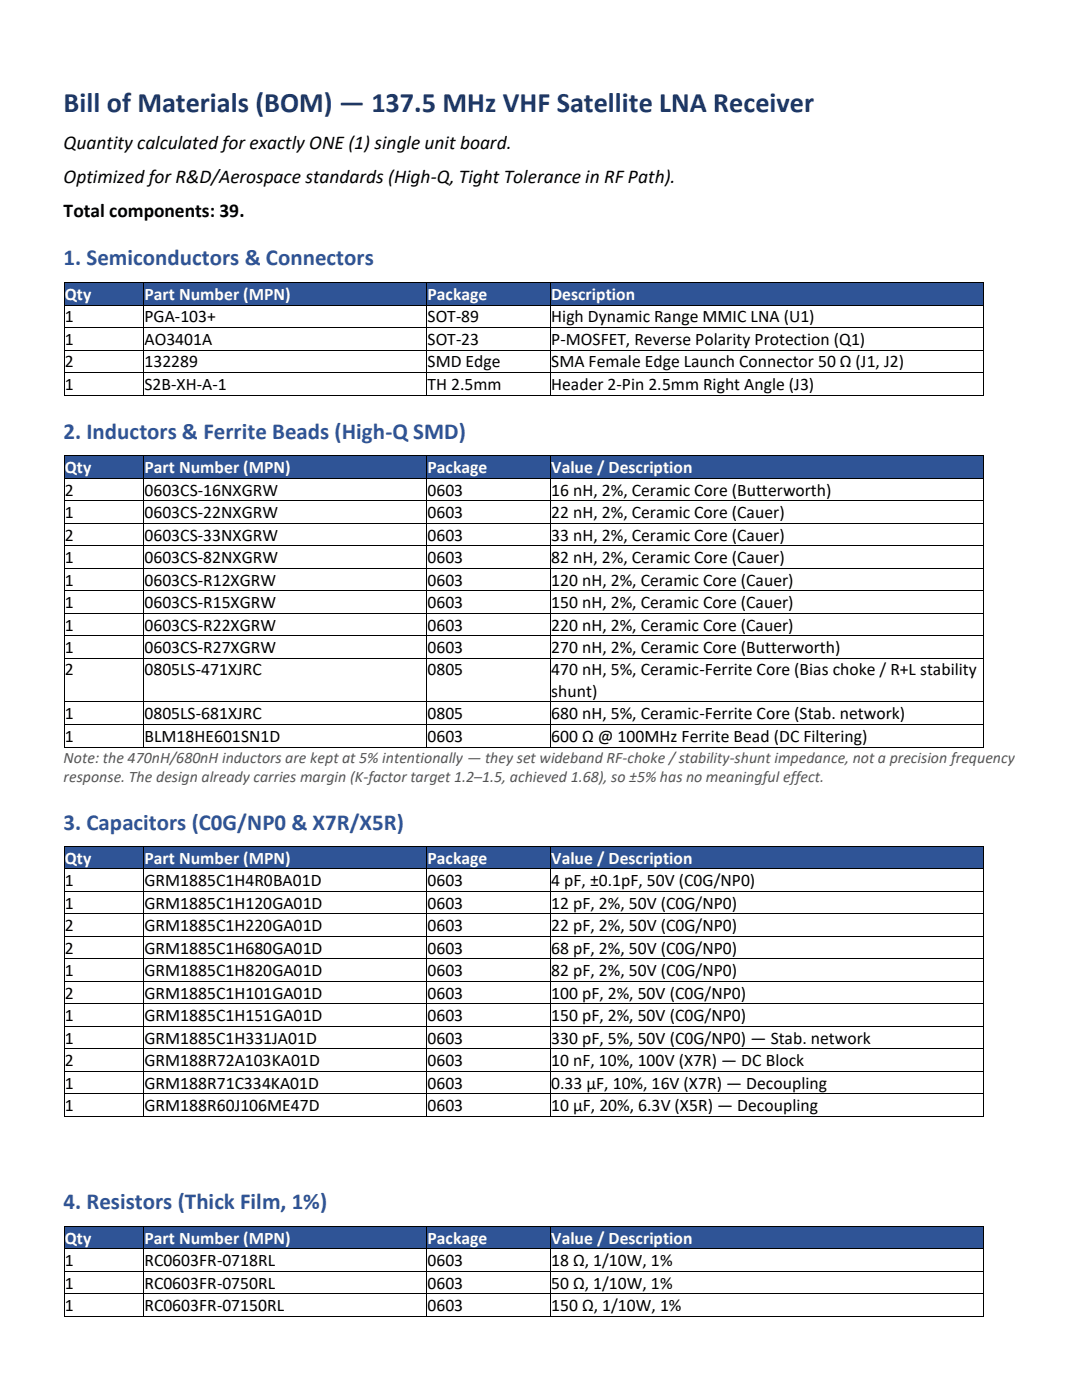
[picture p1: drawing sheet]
<svg xmlns="http://www.w3.org/2000/svg" width="216mm" height="279mm" viewBox="0 0 216 279" stroke-linecap="round" stroke-linejoin="round" font-family="sans-serif">
<defs><g id="words">
<text font-size="5.6" fill="#1f3864" x="12.7" y="22.3">Bill of Materials (BOM) — 137.5 MHz VHF Satellite LNA Receiver</text>
<g font-size="4.6" fill="#2f5496">
<text x="12.7" y="53">1. Semiconductors &amp; Connectors</text>
<text x="12.7" y="87.5">2. Inductors &amp; Ferrite Beads (High-Q SMD)</text>
<text x="12.7" y="165.5">3. Capacitors (C0G/NP0 &amp; X7R/X5R)</text>
<text x="12.7" y="241.3">4. Resistors (Thick Film, 1%)</text>
</g>
<g font-size="3.9">
<text x="12.7" y="29.6">Quantity calculated for exactly ONE (1) single unit board.</text>
<text x="12.7" y="36.5">Optimized for R&amp;D/Aerospace standards (High-Q, Tight Tolerance in RF Path).</text>
<text x="12.7" y="43.4">Total components: 39.</text>
</g>
<g font-size="3.5" fill="#fff">
<text x="13" y="59.9">Qty</text>
<text x="28.8" y="59.9">Part Number (MPN)</text>
<text x="85.3" y="59.9">Package</text>
<text x="110" y="59.9">Description</text>
<text x="13" y="94.4">Qty</text>
<text x="28.8" y="94.4">Part Number (MPN)</text>
<text x="85.3" y="94.4">Package</text>
<text x="110" y="94.4">Value / Description</text>
<text x="13" y="172.4">Qty</text>
<text x="28.8" y="172.4">Part Number (MPN)</text>
<text x="85.3" y="172.4">Package</text>
<text x="110" y="172.4">Value / Description</text>
<text x="13" y="248.2">Qty</text>
<text x="28.8" y="248.2">Part Number (MPN)</text>
<text x="85.3" y="248.2">Package</text>
<text x="110" y="248.2">Value / Description</text>
</g>
<g font-size="3.5">
<text x="13" y="64.4">1</text>
<text x="28.8" y="64.4">PGA-103+</text>
<text x="85.3" y="64.4">SOT-89</text>
<text x="110" y="64.4">High Dynamic Range MMIC LNA (U1)</text>
<text x="13" y="68.8">1</text>
<text x="28.8" y="68.8">AO3401A</text>
<text x="85.3" y="68.8">SOT-23</text>
<text x="110" y="68.8">P-MOSFET, Reverse Polarity Protection (Q1)</text>
<text x="13" y="73.3">2</text>
<text x="13" y="77.8">1</text>
<text x="28.8" y="73.3">132289</text>
<text x="28.8" y="77.8">S2B-XH-A-1</text>
<text x="85.3" y="73.3">SMD Edge</text>
<text x="85.3" y="77.8">TH 2.5mm</text>
<text x="110" y="73.3">SMA Female Edge Launch Connector 50 Ω (J1, J2)</text>
<text x="110" y="77.8">Header 2-Pin 2.5mm Right Angle (J3)</text>
<text x="13" y="98.9">2</text>
<text x="28.8" y="98.9">0603CS-16NXGRW</text>
<text x="85.3" y="98.9">0603</text>
<text x="110" y="98.9">16 nH, 2%, Ceramic Core (Butterworth)</text>
<text x="13" y="103.4">1</text>
<text x="13" y="107.9">2</text>
<text x="28.8" y="103.4">0603CS-22NXGRW</text>
<text x="28.8" y="107.9">0603CS-33NXGRW</text>
<text x="85.3" y="103.4">0603</text>
<text x="85.3" y="107.9">0603</text>
<text x="110" y="103.4">22 nH, 2%, Ceramic Core (Cauer)</text>
<text x="110" y="107.9">33 nH, 2%, Ceramic Core (Cauer)</text>
<text x="13" y="112.4">1</text>
<text x="28.8" y="112.4">0603CS-82NXGRW</text>
<text x="85.3" y="112.4">0603</text>
<text x="110" y="112.4">82 nH, 2%, Ceramic Core (Cauer)</text>
<text x="13" y="116.9">1</text>
<text x="28.8" y="116.9">0603CS-R12XGRW</text>
<text x="85.3" y="116.9">0603</text>
<text x="110" y="116.9">120 nH, 2%, Ceramic Core (Cauer)</text>
<text x="13" y="121.3">1</text>
<text x="13" y="125.8">1</text>
<text x="28.8" y="121.3">0603CS-R15XGRW</text>
<text x="28.8" y="125.8">0603CS-R22XGRW</text>
<text x="85.3" y="121.3">0603</text>
<text x="85.3" y="125.8">0603</text>
<text x="110" y="121.3">150 nH, 2%, Ceramic Core (Cauer)</text>
<text x="110" y="125.8">220 nH, 2%, Ceramic Core (Cauer)</text>
<text x="13" y="130.3">1</text>
<text x="28.8" y="130.3">0603CS-R27XGRW</text>
<text x="85.3" y="130.3">0603</text>
<text x="110" y="130.3">270 nH, 2%, Ceramic Core (Butterworth)</text>
<text x="13" y="134.8">2</text>
<text x="28.8" y="134.8">0805LS-471XJRC</text>
<text x="85.3" y="134.8">0805</text>
<text x="110" y="134.8">470 nH, 5%, Ceramic-Ferrite Core (Bias choke / R+L stability</text>
<text x="13" y="143.6">1</text>
<text x="28.8" y="143.6">0805LS-681XJRC</text>
<text x="85.3" y="143.6">0805</text>
<text x="110" y="139.1">shunt)</text>
<text x="110" y="143.6">680 nH, 5%, Ceramic-Ferrite Core (Stab. network)</text>
<text x="13" y="148.1">1</text>
<text x="28.8" y="148.1">BLM18HE601SN1D</text>
<text x="85.3" y="148.1">0603</text>
<text x="110" y="148.1">600 Ω @ 100MHz Ferrite Bead (DC Filtering)</text>
<text x="13" y="176.9">1</text>
<text x="28.8" y="176.9">GRM1885C1H4R0BA01D</text>
<text x="85.3" y="176.9">0603</text>
<text x="110" y="176.9">4 pF, ±0.1pF, 50V (C0G/NP0)</text>
<text x="13" y="181.4">1</text>
<text x="13" y="185.9">2</text>
<text x="28.8" y="181.4">GRM1885C1H120GA01D</text>
<text x="28.8" y="185.9">GRM1885C1H220GA01D</text>
<text x="85.3" y="181.4">0603</text>
<text x="85.3" y="185.9">0603</text>
<text x="110" y="181.4">12 pF, 2%, 50V (C0G/NP0)</text>
<text x="110" y="185.9">22 pF, 2%, 50V (C0G/NP0)</text>
<text x="13" y="190.4">2</text>
<text x="28.8" y="190.4">GRM1885C1H680GA01D</text>
<text x="85.3" y="190.4">0603</text>
<text x="110" y="190.4">68 pF, 2%, 50V (C0G/NP0)</text>
<text x="13" y="194.8">1</text>
<text x="28.8" y="194.8">GRM1885C1H820GA01D</text>
<text x="85.3" y="194.8">0603</text>
<text x="110" y="194.8">82 pF, 2%, 50V (C0G/NP0)</text>
<text x="13" y="199.3">2</text>
<text x="13" y="203.8">1</text>
<text x="28.8" y="199.3">GRM1885C1H101GA01D</text>
<text x="28.8" y="203.8">GRM1885C1H151GA01D</text>
<text x="85.3" y="199.3">0603</text>
<text x="85.3" y="203.8">0603</text>
<text x="110" y="199.3">100 pF, 2%, 50V (C0G/NP0)</text>
<text x="110" y="203.8">150 pF, 2%, 50V (C0G/NP0)</text>
<text x="13" y="208.3">1</text>
<text x="28.8" y="208.3">GRM1885C1H331JA01D</text>
<text x="85.3" y="208.3">0603</text>
<text x="110" y="208.3">330 pF, 5%, 50V (C0G/NP0) — Stab. network</text>
<text x="13" y="212.8">2</text>
<text x="28.8" y="212.8">GRM188R72A103KA01D</text>
<text x="85.3" y="212.8">0603</text>
<text x="110" y="212.8">10 nF, 10%, 100V (X7R) — DC Block</text>
<text x="13" y="217.2">1</text>
<text x="13" y="221.7">1</text>
<text x="28.8" y="217.2">GRM188R71C334KA01D</text>
<text x="28.8" y="221.7">GRM188R60J106ME47D</text>
<text x="85.3" y="217.2">0603</text>
<text x="85.3" y="221.7">0603</text>
<text x="110" y="217.2">0.33 µF, 10%, 16V (X7R) — Decoupling</text>
<text x="110" y="221.7">10 µF, 20%, 6.3V (X5R) — Decoupling</text>
<text x="13" y="252.7">1</text>
<text x="13" y="257.2">1</text>
<text x="28.8" y="252.7">RC0603FR-0718RL</text>
<text x="28.8" y="257.2">RC0603FR-0750RL</text>
<text x="85.3" y="252.7">0603</text>
<text x="85.3" y="257.2">0603</text>
<text x="110" y="252.7">18 Ω, 1/10W, 1%</text>
<text x="110" y="257.2">50 Ω, 1/10W, 1%</text>
<text x="13" y="261.6">1</text>
<text x="28.8" y="261.6">RC0603FR-07150RL</text>
<text x="85.3" y="261.6">0603</text>
<text x="110" y="261.6">150 Ω, 1/10W, 1%</text>
</g>
<g font-size="3.2" fill="#555">
<text x="12.7" y="152.2">Note: the 470nH/680nH inductors are kept at 5% intentionally — they set wideband RF-choke / stability-shunt impedance, not a precision frequency</text>
<text x="12.7" y="156.1">response. The design already carries margin (K-factor target 1.2–1.5, achieved 1.68), so ±5% has no meaningful effect.</text>
</g>
</g></defs>
<g fill="#2f5496">
<path d="M12.9 56.5h15.7v4.3h-15.7z" fill-rule="evenodd"/>
<path d="M13 56.5h15.5v4.3h-15.5z" fill-rule="evenodd"/>
<path d="M28.8 56.5h56.2v4.3h-56.2z" fill-rule="evenodd"/>
<path d="M28.8 56.5h56.1v4.3h-56.1z" fill-rule="evenodd"/>
<path d="M85.2 56.5h24.5v4.3h-24.5z" fill-rule="evenodd"/>
<path d="M85.3 56.5h24.4v4.3h-24.4z" fill-rule="evenodd"/>
<path d="M109.9 56.5h86.3v4.3h-86.3z" fill-rule="evenodd"/>
<path d="M110 56.5h86.1v4.3h-86.1z" fill-rule="evenodd"/>
</g>
<g fill="#000">
<path d="M12.7 56.4h.2v.1h-.2z" fill-rule="evenodd"/>
<path d="M12.7 56.4h.2v.1h-.2z" fill-rule="evenodd"/>
<path d="M28.6 56.4h.2v.1h-.2z" fill-rule="evenodd"/>
<path d="M85 56.4h.2v.1h-.2z" fill-rule="evenodd"/>
<path d="M109.7 56.4h.2v.1h-.2z" fill-rule="evenodd"/>
<path d="M196.2 56.4h.1v.1h-.1z" fill-rule="evenodd"/>
<path d="M196.2 56.4h.1v.1h-.1z" fill-rule="evenodd"/>
<path d="M12.7 60.8h.2v.2h-.2z" fill-rule="evenodd"/>
<path d="M12.7 65.3h.2v.2h-.2z" fill-rule="evenodd"/>
<path d="M12.7 69.8h.2v.1h-.2z" fill-rule="evenodd"/>
<path d="M12.7 74.3h.2v.1h-.2z" fill-rule="evenodd"/>
<path d="M12.7 78.7h.2v.2h-.2z" fill-rule="evenodd"/>
<path d="M12.7 78.7h.2v.2h-.2z" fill-rule="evenodd"/>
<path d="M28.6 60.8h.2v.2h-.2z" fill-rule="evenodd"/>
<path d="M28.6 65.3h.2v.2h-.2z" fill-rule="evenodd"/>
<path d="M28.6 69.8h.2v.1h-.2z" fill-rule="evenodd"/>
<path d="M28.6 74.3h.2v.1h-.2z" fill-rule="evenodd"/>
<path d="M28.6 78.7h.2v.2h-.2z" fill-rule="evenodd"/>
<path d="M85 60.8h.2v.2h-.2z" fill-rule="evenodd"/>
<path d="M85 65.3h.2v.2h-.2z" fill-rule="evenodd"/>
<path d="M85 69.8h.2v.1h-.2z" fill-rule="evenodd"/>
<path d="M85 74.3h.2v.1h-.2z" fill-rule="evenodd"/>
<path d="M85 78.7h.2v.2h-.2z" fill-rule="evenodd"/>
<path d="M109.7 60.8h.2v.2h-.2z" fill-rule="evenodd"/>
<path d="M109.7 65.3h.2v.2h-.2z" fill-rule="evenodd"/>
<path d="M109.7 69.8h.2v.1h-.2z" fill-rule="evenodd"/>
<path d="M109.7 74.3h.2v.1h-.2z" fill-rule="evenodd"/>
<path d="M109.7 78.7h.2v.2h-.2z" fill-rule="evenodd"/>
<path d="M196.2 60.8h.1v.2h-.1z" fill-rule="evenodd"/>
<path d="M196.2 65.3h.1v.2h-.1z" fill-rule="evenodd"/>
<path d="M196.2 69.8h.1v.1h-.1z" fill-rule="evenodd"/>
<path d="M196.2 74.3h.1v.1h-.1z" fill-rule="evenodd"/>
<path d="M196.2 78.7h.1v.2h-.1z" fill-rule="evenodd"/>
<path d="M196.2 78.7h.1v.2h-.1z" fill-rule="evenodd"/>
</g>
<g fill="none" stroke="#000" stroke-width=".2">
<path d="M12.8 56.5v4.3M12.9 56.4h15.7M28.7 56.5v4.3M28.8 56.4h56.2M85.1 56.5v4.3M85.2 56.4h24.5M109.8 56.5v4.3M109.9 56.4h86.3M196.3 56.5v4.3M12.8 61v4.3M12.8 65.5v4.3M12.8 69.9v4.4"/>
<path d="M12.8 74.4v4.3M12.9 60.9h15.7M12.9 65.4h15.7M12.9 69.9h15.7M12.9 74.3h15.7M12.9 78.8h15.7M28.7 61v4.3M28.7 65.5v4.3M28.7 69.9v4.4M28.7 74.4v4.3M28.8 60.9h56.2M28.8 65.4h56.2"/>
<path d="M28.8 69.9h56.2M28.8 74.3h56.2M28.8 78.8h56.2M85.1 61v4.3M85.1 65.5v4.3M85.1 69.9v4.4M85.1 74.4v4.3M85.2 60.9h24.5M85.2 65.4h24.5M85.2 69.9h24.5M85.2 74.3h24.5M85.2 78.8h24.5"/>
<path d="M109.8 61v4.3M109.8 65.5v4.3M109.8 69.9v4.4M109.8 74.4v4.3M109.9 60.9h86.3M109.9 65.4h86.3M109.9 69.9h86.3M109.9 74.3h86.3M109.9 78.8h86.3M196.3 61v4.3M196.3 65.5v4.3M196.3 69.9v4.4"/>
<path d="M196.3 74.4v4.3"/>
</g>
<g fill="#2f5496">
<path d="M12.9 91.1h15.7v4.3h-15.7z" fill-rule="evenodd"/>
<path d="M13 91.1h15.5v4.3h-15.5z" fill-rule="evenodd"/>
<path d="M28.8 91.1h56.2v4.3h-56.2z" fill-rule="evenodd"/>
<path d="M28.8 91.1h56.1v4.3h-56.1z" fill-rule="evenodd"/>
<path d="M85.2 91.1h24.5v4.3h-24.5z" fill-rule="evenodd"/>
<path d="M85.3 91.1h24.4v4.3h-24.4z" fill-rule="evenodd"/>
<path d="M109.9 91.1h86.3v4.3h-86.3z" fill-rule="evenodd"/>
<path d="M110 91.1h86.1v4.3h-86.1z" fill-rule="evenodd"/>
</g>
<g fill="#000">
<path d="M12.7 90.9h.2v.2h-.2z" fill-rule="evenodd"/>
<path d="M12.7 90.9h.2v.2h-.2z" fill-rule="evenodd"/>
<path d="M12.7 95.4h.2v.1h-.2z" fill-rule="evenodd"/>
<path d="M28.6 90.9h.2v.2h-.2z" fill-rule="evenodd"/>
<path d="M28.6 95.4h.2v.1h-.2z" fill-rule="evenodd"/>
<path d="M85 90.9h.2v.2h-.2z" fill-rule="evenodd"/>
<path d="M85 95.4h.2v.1h-.2z" fill-rule="evenodd"/>
<path d="M109.7 90.9h.2v.2h-.2z" fill-rule="evenodd"/>
<path d="M109.7 95.4h.2v.1h-.2z" fill-rule="evenodd"/>
<path d="M196.2 90.9h.1v.2h-.1z" fill-rule="evenodd"/>
<path d="M196.2 90.9h.1v.2h-.1z" fill-rule="evenodd"/>
<path d="M196.2 95.4h.1v.1h-.1z" fill-rule="evenodd"/>
<path d="M12.7 99.8h.2v.2h-.2z" fill-rule="evenodd"/>
<path d="M12.7 104.3h.2v.2h-.2z" fill-rule="evenodd"/>
<path d="M12.7 108.8h.2v.2h-.2z" fill-rule="evenodd"/>
<path d="M12.7 113.3h.2v.2h-.2z" fill-rule="evenodd"/>
<path d="M12.7 117.8h.2v.2h-.2z" fill-rule="evenodd"/>
<path d="M28.6 99.8h.2v.2h-.2z" fill-rule="evenodd"/>
<path d="M28.6 104.3h.2v.2h-.2z" fill-rule="evenodd"/>
<path d="M28.6 108.8h.2v.2h-.2z" fill-rule="evenodd"/>
<path d="M28.6 113.3h.2v.2h-.2z" fill-rule="evenodd"/>
<path d="M28.6 117.8h.2v.2h-.2z" fill-rule="evenodd"/>
<path d="M85 99.8h.2v.2h-.2z" fill-rule="evenodd"/>
<path d="M85 104.3h.2v.2h-.2z" fill-rule="evenodd"/>
<path d="M85 108.8h.2v.2h-.2z" fill-rule="evenodd"/>
<path d="M85 113.3h.2v.2h-.2z" fill-rule="evenodd"/>
<path d="M85 117.8h.2v.2h-.2z" fill-rule="evenodd"/>
<path d="M109.7 99.8h.2v.2h-.2z" fill-rule="evenodd"/>
<path d="M109.7 104.3h.2v.2h-.2z" fill-rule="evenodd"/>
<path d="M109.7 108.8h.2v.2h-.2z" fill-rule="evenodd"/>
<path d="M109.7 113.3h.2v.2h-.2z" fill-rule="evenodd"/>
<path d="M109.7 117.8h.2v.2h-.2z" fill-rule="evenodd"/>
<path d="M196.2 99.8h.1v.2h-.1z" fill-rule="evenodd"/>
<path d="M196.2 104.3h.1v.2h-.1z" fill-rule="evenodd"/>
<path d="M196.2 108.8h.1v.2h-.1z" fill-rule="evenodd"/>
<path d="M196.2 113.3h.1v.2h-.1z" fill-rule="evenodd"/>
<path d="M196.2 117.8h.1v.2h-.1z" fill-rule="evenodd"/>
<path d="M12.7 122.3h.2v.1h-.2z" fill-rule="evenodd"/>
<path d="M12.7 126.8h.2v.1h-.2z" fill-rule="evenodd"/>
<path d="M12.7 131.3h.2v.1h-.2z" fill-rule="evenodd"/>
<path d="M28.6 122.3h.2v.1h-.2z" fill-rule="evenodd"/>
<path d="M28.6 126.8h.2v.1h-.2z" fill-rule="evenodd"/>
<path d="M28.6 131.3h.2v.1h-.2z" fill-rule="evenodd"/>
<path d="M85 122.3h.2v.1h-.2z" fill-rule="evenodd"/>
<path d="M85 126.8h.2v.1h-.2z" fill-rule="evenodd"/>
<path d="M85 131.3h.2v.1h-.2z" fill-rule="evenodd"/>
<path d="M109.7 122.3h.2v.1h-.2z" fill-rule="evenodd"/>
<path d="M109.7 126.8h.2v.1h-.2z" fill-rule="evenodd"/>
<path d="M109.7 131.3h.2v.1h-.2z" fill-rule="evenodd"/>
<path d="M196.2 122.3h.1v.1h-.1z" fill-rule="evenodd"/>
<path d="M196.2 126.8h.1v.1h-.1z" fill-rule="evenodd"/>
<path d="M196.2 131.3h.1v.1h-.1z" fill-rule="evenodd"/>
<path d="M12.7 140h.2v.2h-.2z" fill-rule="evenodd"/>
<path d="M12.7 144.5h.2v.2h-.2z" fill-rule="evenodd"/>
<path d="M12.7 149h.2v.2h-.2z" fill-rule="evenodd"/>
<path d="M12.7 149h.2v.2h-.2z" fill-rule="evenodd"/>
<path d="M28.6 140h.2v.2h-.2z" fill-rule="evenodd"/>
<path d="M28.6 144.5h.2v.2h-.2z" fill-rule="evenodd"/>
<path d="M28.6 149h.2v.2h-.2z" fill-rule="evenodd"/>
<path d="M85 140h.2v.2h-.2z" fill-rule="evenodd"/>
<path d="M85 144.5h.2v.2h-.2z" fill-rule="evenodd"/>
<path d="M85 149h.2v.2h-.2z" fill-rule="evenodd"/>
<path d="M109.7 140h.2v.2h-.2z" fill-rule="evenodd"/>
<path d="M109.7 144.5h.2v.2h-.2z" fill-rule="evenodd"/>
<path d="M109.7 149h.2v.2h-.2z" fill-rule="evenodd"/>
<path d="M196.2 140h.1v.2h-.1z" fill-rule="evenodd"/>
<path d="M196.2 144.5h.1v.2h-.1z" fill-rule="evenodd"/>
<path d="M196.2 149h.1v.2h-.1z" fill-rule="evenodd"/>
<path d="M196.2 149h.1v.2h-.1z" fill-rule="evenodd"/>
</g>
<g fill="none" stroke="#000" stroke-width=".2">
<path d="M12.8 91.1v4.3M12.8 95.5v4.3M12.9 91h15.7M12.9 95.4h15.7M12.9 99.9h15.7M28.7 91.1v4.3M28.7 95.5v4.3M28.8 91h56.2M28.8 95.4h56.2M28.8 99.9h56.2M85.1 91.1v4.3M85.1 95.5v4.3"/>
<path d="M85.2 91h24.5M85.2 95.4h24.5M85.2 99.9h24.5M109.8 91.1v4.3M109.8 95.5v4.3M109.9 91h86.3M109.9 95.4h86.3M109.9 99.9h86.3M196.3 91.1v4.3M196.3 95.5v4.3M12.8 100v4.3M12.8 104.5v4.3"/>
<path d="M12.8 109v4.3M12.8 113.5v4.3M12.8 118v4.3M12.9 104.4h15.7M12.9 108.9h15.7M12.9 113.4h15.7M12.9 117.9h15.7M28.7 100v4.3M28.7 104.5v4.3M28.7 109v4.3M28.7 113.5v4.3M28.7 118v4.3"/>
<path d="M28.8 104.4h56.2M28.8 108.9h56.2M28.8 113.4h56.2M28.8 117.9h56.2M85.1 100v4.3M85.1 104.5v4.3M85.1 109v4.3M85.1 113.5v4.3M85.1 118v4.3M85.2 104.4h24.5M85.2 108.9h24.5M85.2 113.4h24.5"/>
<path d="M85.2 117.9h24.5M109.8 100v4.3M109.8 104.5v4.3M109.8 109v4.3M109.8 113.5v4.3M109.8 118v4.3M109.9 104.4h86.3M109.9 108.9h86.3M109.9 113.4h86.3M109.9 117.9h86.3M196.3 100v4.3M196.3 104.5v4.3"/>
<path d="M196.3 109v4.3M196.3 113.5v4.3M196.3 118v4.3M12.8 122.4v4.4M12.8 126.9v4.4M12.8 131.4v8.6M12.9 122.4h15.7M12.9 126.8h15.7M12.9 131.3h15.7M28.7 122.4v4.4M28.7 126.9v4.4M28.7 131.4v8.6"/>
<path d="M28.8 122.4h56.2M28.8 126.8h56.2M28.8 131.3h56.2M85.1 122.4v4.4M85.1 126.9v4.4M85.1 131.4v8.6M85.2 122.4h24.5M85.2 126.8h24.5M85.2 131.3h24.5M109.8 122.4v4.4M109.8 126.9v4.4M109.8 131.4v8.6"/>
<path d="M109.9 122.4h86.3M109.9 126.8h86.3M109.9 131.3h86.3M196.3 122.4v4.4M196.3 126.9v4.4M196.3 131.4v8.6M12.8 140.2v4.3M12.8 144.7v4.3M12.9 140.1h15.7M12.9 144.6h15.7M12.9 149.1h15.7M28.7 140.2v4.3"/>
<path d="M28.7 144.7v4.3M28.8 140.1h56.2M28.8 144.6h56.2M28.8 149.1h56.2M85.1 140.2v4.3M85.1 144.7v4.3M85.2 140.1h24.5M85.2 144.6h24.5M85.2 149.1h24.5M109.8 140.2v4.3M109.8 144.7v4.3M109.9 140.1h86.3"/>
<path d="M109.9 144.6h86.3M109.9 149.1h86.3M196.3 140.2v4.3M196.3 144.7v4.3"/>
</g>
<g fill="#2f5496">
<path d="M12.9 169.1h15.7v4.2h-15.7z" fill-rule="evenodd"/>
<path d="M13 169.1h15.5v4.2h-15.5z" fill-rule="evenodd"/>
<path d="M28.8 169.1h56.2v4.2h-56.2z" fill-rule="evenodd"/>
<path d="M28.8 169.1h56.1v4.2h-56.1z" fill-rule="evenodd"/>
<path d="M85.2 169.1h24.5v4.2h-24.5z" fill-rule="evenodd"/>
<path d="M85.3 169.1h24.4v4.2h-24.4z" fill-rule="evenodd"/>
<path d="M109.9 169.1h86.3v4.2h-86.3z" fill-rule="evenodd"/>
<path d="M110 169.1h86.1v4.2h-86.1z" fill-rule="evenodd"/>
</g>
<g fill="#000">
<path d="M12.7 168.9h.2v.2h-.2z" fill-rule="evenodd"/>
<path d="M12.7 168.9h.2v.2h-.2z" fill-rule="evenodd"/>
<path d="M12.7 173.3h.2v.2h-.2z" fill-rule="evenodd"/>
<path d="M12.7 177.8h.2v.2h-.2z" fill-rule="evenodd"/>
<path d="M28.6 168.9h.2v.2h-.2z" fill-rule="evenodd"/>
<path d="M28.6 173.3h.2v.2h-.2z" fill-rule="evenodd"/>
<path d="M28.6 177.8h.2v.2h-.2z" fill-rule="evenodd"/>
<path d="M85 168.9h.2v.2h-.2z" fill-rule="evenodd"/>
<path d="M85 173.3h.2v.2h-.2z" fill-rule="evenodd"/>
<path d="M85 177.8h.2v.2h-.2z" fill-rule="evenodd"/>
<path d="M109.7 168.9h.2v.2h-.2z" fill-rule="evenodd"/>
<path d="M109.7 173.3h.2v.2h-.2z" fill-rule="evenodd"/>
<path d="M109.7 177.8h.2v.2h-.2z" fill-rule="evenodd"/>
<path d="M196.2 168.9h.1v.2h-.1z" fill-rule="evenodd"/>
<path d="M196.2 168.9h.1v.2h-.1z" fill-rule="evenodd"/>
<path d="M196.2 173.3h.1v.2h-.1z" fill-rule="evenodd"/>
<path d="M196.2 177.8h.1v.2h-.1z" fill-rule="evenodd"/>
<path d="M12.7 182.3h.2v.2h-.2z" fill-rule="evenodd"/>
<path d="M12.7 186.8h.2v.2h-.2z" fill-rule="evenodd"/>
<path d="M12.7 191.3h.2v.2h-.2z" fill-rule="evenodd"/>
<path d="M12.7 195.8h.2v.1h-.2z" fill-rule="evenodd"/>
<path d="M28.6 182.3h.2v.2h-.2z" fill-rule="evenodd"/>
<path d="M28.6 186.8h.2v.2h-.2z" fill-rule="evenodd"/>
<path d="M28.6 191.3h.2v.2h-.2z" fill-rule="evenodd"/>
<path d="M28.6 195.8h.2v.1h-.2z" fill-rule="evenodd"/>
<path d="M85 182.3h.2v.2h-.2z" fill-rule="evenodd"/>
<path d="M85 186.8h.2v.2h-.2z" fill-rule="evenodd"/>
<path d="M85 191.3h.2v.2h-.2z" fill-rule="evenodd"/>
<path d="M85 195.8h.2v.1h-.2z" fill-rule="evenodd"/>
<path d="M109.7 182.3h.2v.2h-.2z" fill-rule="evenodd"/>
<path d="M109.7 186.8h.2v.2h-.2z" fill-rule="evenodd"/>
<path d="M109.7 191.3h.2v.2h-.2z" fill-rule="evenodd"/>
<path d="M109.7 195.8h.2v.1h-.2z" fill-rule="evenodd"/>
<path d="M196.2 182.3h.1v.2h-.1z" fill-rule="evenodd"/>
<path d="M196.2 186.8h.1v.2h-.1z" fill-rule="evenodd"/>
<path d="M196.2 191.3h.1v.2h-.1z" fill-rule="evenodd"/>
<path d="M196.2 195.8h.1v.1h-.1z" fill-rule="evenodd"/>
<path d="M12.7 200.3h.2v.1h-.2z" fill-rule="evenodd"/>
<path d="M12.7 204.8h.2v.1h-.2z" fill-rule="evenodd"/>
<path d="M12.7 209.2h.2v.2h-.2z" fill-rule="evenodd"/>
<path d="M12.7 213.7h.2v.2h-.2z" fill-rule="evenodd"/>
<path d="M12.7 218.2h.2v.1h-.2z" fill-rule="evenodd"/>
<path d="M28.6 200.3h.2v.1h-.2z" fill-rule="evenodd"/>
<path d="M28.6 204.8h.2v.1h-.2z" fill-rule="evenodd"/>
<path d="M28.6 209.2h.2v.2h-.2z" fill-rule="evenodd"/>
<path d="M28.6 213.7h.2v.2h-.2z" fill-rule="evenodd"/>
<path d="M28.6 218.2h.2v.1h-.2z" fill-rule="evenodd"/>
<path d="M85 200.3h.2v.1h-.2z" fill-rule="evenodd"/>
<path d="M85 204.8h.2v.1h-.2z" fill-rule="evenodd"/>
<path d="M85 209.2h.2v.2h-.2z" fill-rule="evenodd"/>
<path d="M85 213.7h.2v.2h-.2z" fill-rule="evenodd"/>
<path d="M85 218.2h.2v.1h-.2z" fill-rule="evenodd"/>
<path d="M109.7 200.3h.2v.1h-.2z" fill-rule="evenodd"/>
<path d="M109.7 204.8h.2v.1h-.2z" fill-rule="evenodd"/>
<path d="M109.7 209.2h.2v.2h-.2z" fill-rule="evenodd"/>
<path d="M109.7 213.7h.2v.2h-.2z" fill-rule="evenodd"/>
<path d="M109.7 218.2h.2v.1h-.2z" fill-rule="evenodd"/>
<path d="M196.2 200.3h.1v.1h-.1z" fill-rule="evenodd"/>
<path d="M196.2 204.8h.1v.1h-.1z" fill-rule="evenodd"/>
<path d="M196.2 209.2h.1v.2h-.1z" fill-rule="evenodd"/>
<path d="M196.2 213.7h.1v.2h-.1z" fill-rule="evenodd"/>
<path d="M196.2 218.2h.1v.1h-.1z" fill-rule="evenodd"/>
<path d="M12.7 222.7h.2v.1h-.2z" fill-rule="evenodd"/>
<path d="M12.7 222.7h.2v.1h-.2z" fill-rule="evenodd"/>
<path d="M28.6 222.7h.2v.1h-.2z" fill-rule="evenodd"/>
<path d="M85 222.7h.2v.1h-.2z" fill-rule="evenodd"/>
<path d="M109.7 222.7h.2v.1h-.2z" fill-rule="evenodd"/>
<path d="M196.2 222.7h.1v.1h-.1z" fill-rule="evenodd"/>
<path d="M196.2 222.7h.1v.1h-.1z" fill-rule="evenodd"/>
</g>
<g fill="none" stroke="#000" stroke-width=".2">
<path d="M12.8 169.1v4.2M12.8 173.5v4.3M12.8 178v4.3M12.9 169h15.7M12.9 173.4h15.7M12.9 177.9h15.7M28.7 169.1v4.2M28.7 173.5v4.3M28.7 178v4.3M28.8 169h56.2M28.8 173.4h56.2M28.8 177.9h56.2"/>
<path d="M85.1 169.1v4.2M85.1 173.5v4.3M85.1 178v4.3M85.2 169h24.5M85.2 173.4h24.5M85.2 177.9h24.5M109.8 169.1v4.2M109.8 173.5v4.3M109.8 178v4.3M109.9 169h86.3M109.9 173.4h86.3M109.9 177.9h86.3"/>
<path d="M196.3 169.1v4.2M196.3 173.5v4.3M196.3 178v4.3M12.8 182.5v4.3M12.8 187v4.3M12.8 191.5v4.3M12.8 195.9v4.4M12.9 182.4h15.7M12.9 186.9h15.7M12.9 191.4h15.7M12.9 195.9h15.7M28.7 182.5v4.3"/>
<path d="M28.7 187v4.3M28.7 191.5v4.3M28.7 195.9v4.4M28.8 182.4h56.2M28.8 186.9h56.2M28.8 191.4h56.2M28.8 195.9h56.2M85.1 182.5v4.3M85.1 187v4.3M85.1 191.5v4.3M85.1 195.9v4.4M85.2 182.4h24.5"/>
<path d="M85.2 186.9h24.5M85.2 191.4h24.5M85.2 195.9h24.5M109.8 182.5v4.3M109.8 187v4.3M109.8 191.5v4.3M109.8 195.9v4.4M109.9 182.4h86.3M109.9 186.9h86.3M109.9 191.4h86.3M109.9 195.9h86.3M196.3 182.5v4.3"/>
<path d="M196.3 187v4.3M196.3 191.5v4.3M196.3 195.9v4.4M12.8 200.4v4.3M12.8 204.9v4.3M12.8 209.4v4.3M12.8 213.9v4.3M12.8 218.3v4.4M12.9 200.3h15.7M12.9 204.8h15.7M12.9 209.3h15.7M12.9 213.8h15.7"/>
<path d="M12.9 218.3h15.7M28.7 200.4v4.3M28.7 204.9v4.3M28.7 209.4v4.3M28.7 213.9v4.3M28.7 218.3v4.4M28.8 200.3h56.2M28.8 204.8h56.2M28.8 209.3h56.2M28.8 213.8h56.2M28.8 218.3h56.2M85.1 200.4v4.3"/>
<path d="M85.1 204.9v4.3M85.1 209.4v4.3M85.1 213.9v4.3M85.1 218.3v4.4M85.2 200.3h24.5M85.2 204.8h24.5M85.2 209.3h24.5M85.2 213.8h24.5M85.2 218.3h24.5M109.8 200.4v4.3M109.8 204.9v4.3M109.8 209.4v4.3"/>
<path d="M109.8 213.9v4.3M109.8 218.3v4.4M109.9 200.3h86.3M109.9 204.8h86.3M109.9 209.3h86.3M109.9 213.8h86.3M109.9 218.3h86.3M196.3 200.4v4.3M196.3 204.9v4.3M196.3 209.4v4.3M196.3 213.9v4.3M196.3 218.3v4.4"/>
<path d="M12.9 222.8h15.7M28.8 222.8h56.2M85.2 222.8h24.5M109.9 222.8h86.3"/>
</g>
<g fill="#2f5496">
<path d="M12.9 244.8h15.7v4.3h-15.7z" fill-rule="evenodd"/>
<path d="M13 244.8h15.5v4.3h-15.5z" fill-rule="evenodd"/>
<path d="M28.8 244.8h56.2v4.3h-56.2z" fill-rule="evenodd"/>
<path d="M28.8 244.8h56.1v4.3h-56.1z" fill-rule="evenodd"/>
<path d="M85.2 244.8h24.5v4.3h-24.5z" fill-rule="evenodd"/>
<path d="M85.3 244.8h24.4v4.3h-24.4z" fill-rule="evenodd"/>
<path d="M109.9 244.8h86.3v4.3h-86.3z" fill-rule="evenodd"/>
<path d="M110 244.8h86.1v4.3h-86.1z" fill-rule="evenodd"/>
</g>
<g fill="#000">
<path d="M12.7 244.6h.2v.2h-.2z" fill-rule="evenodd"/>
<path d="M12.7 244.6h.2v.2h-.2z" fill-rule="evenodd"/>
<path d="M12.7 249.1h.2v.2h-.2z" fill-rule="evenodd"/>
<path d="M12.7 253.6h.2v.2h-.2z" fill-rule="evenodd"/>
<path d="M12.7 258.1h.2v.2h-.2z" fill-rule="evenodd"/>
<path d="M28.6 244.6h.2v.2h-.2z" fill-rule="evenodd"/>
<path d="M28.6 249.1h.2v.2h-.2z" fill-rule="evenodd"/>
<path d="M28.6 253.6h.2v.2h-.2z" fill-rule="evenodd"/>
<path d="M28.6 258.1h.2v.2h-.2z" fill-rule="evenodd"/>
<path d="M85 244.6h.2v.2h-.2z" fill-rule="evenodd"/>
<path d="M85 249.1h.2v.2h-.2z" fill-rule="evenodd"/>
<path d="M85 253.6h.2v.2h-.2z" fill-rule="evenodd"/>
<path d="M85 258.1h.2v.2h-.2z" fill-rule="evenodd"/>
<path d="M109.7 244.6h.2v.2h-.2z" fill-rule="evenodd"/>
<path d="M109.7 249.1h.2v.2h-.2z" fill-rule="evenodd"/>
<path d="M109.7 253.6h.2v.2h-.2z" fill-rule="evenodd"/>
<path d="M109.7 258.1h.2v.2h-.2z" fill-rule="evenodd"/>
<path d="M196.2 244.6h.1v.2h-.1z" fill-rule="evenodd"/>
<path d="M196.2 244.6h.1v.2h-.1z" fill-rule="evenodd"/>
<path d="M196.2 249.1h.1v.2h-.1z" fill-rule="evenodd"/>
<path d="M196.2 253.6h.1v.2h-.1z" fill-rule="evenodd"/>
<path d="M196.2 258.1h.1v.2h-.1z" fill-rule="evenodd"/>
<path d="M12.7 262.6h.2v.2h-.2z" fill-rule="evenodd"/>
<path d="M12.7 262.6h.2v.2h-.2z" fill-rule="evenodd"/>
<path d="M28.6 262.6h.2v.2h-.2z" fill-rule="evenodd"/>
<path d="M85 262.6h.2v.2h-.2z" fill-rule="evenodd"/>
<path d="M109.7 262.6h.2v.2h-.2z" fill-rule="evenodd"/>
<path d="M196.2 262.6h.1v.2h-.1z" fill-rule="evenodd"/>
<path d="M196.2 262.6h.1v.2h-.1z" fill-rule="evenodd"/>
</g>
<g fill="none" stroke="#000" stroke-width=".2">
<path d="M12.8 244.8v4.3M12.8 249.3v4.3M12.8 253.8v4.3M12.8 258.3v4.3M12.9 244.7h15.7M12.9 249.2h15.7M12.9 253.7h15.7M12.9 258.2h15.7M28.7 244.8v4.3M28.7 249.3v4.3M28.7 253.8v4.3M28.7 258.3v4.3"/>
<path d="M28.8 244.7h56.2M28.8 249.2h56.2M28.8 253.7h56.2M28.8 258.2h56.2M85.1 244.8v4.3M85.1 249.3v4.3M85.1 253.8v4.3M85.1 258.3v4.3M85.2 244.7h24.5M85.2 249.2h24.5M85.2 253.7h24.5M85.2 258.2h24.5"/>
<path d="M109.8 244.8v4.3M109.8 249.3v4.3M109.8 253.8v4.3M109.8 258.3v4.3M109.9 244.7h86.3M109.9 249.2h86.3M109.9 253.7h86.3M109.9 258.2h86.3M196.3 244.8v4.3M196.3 249.3v4.3M196.3 253.8v4.3M196.3 258.3v4.3"/>
<path d="M12.9 262.7h15.7M28.8 262.7h56.2M85.2 262.7h24.5M109.9 262.7h86.3"/>
</g>
<use href="#words"/>
</svg>
